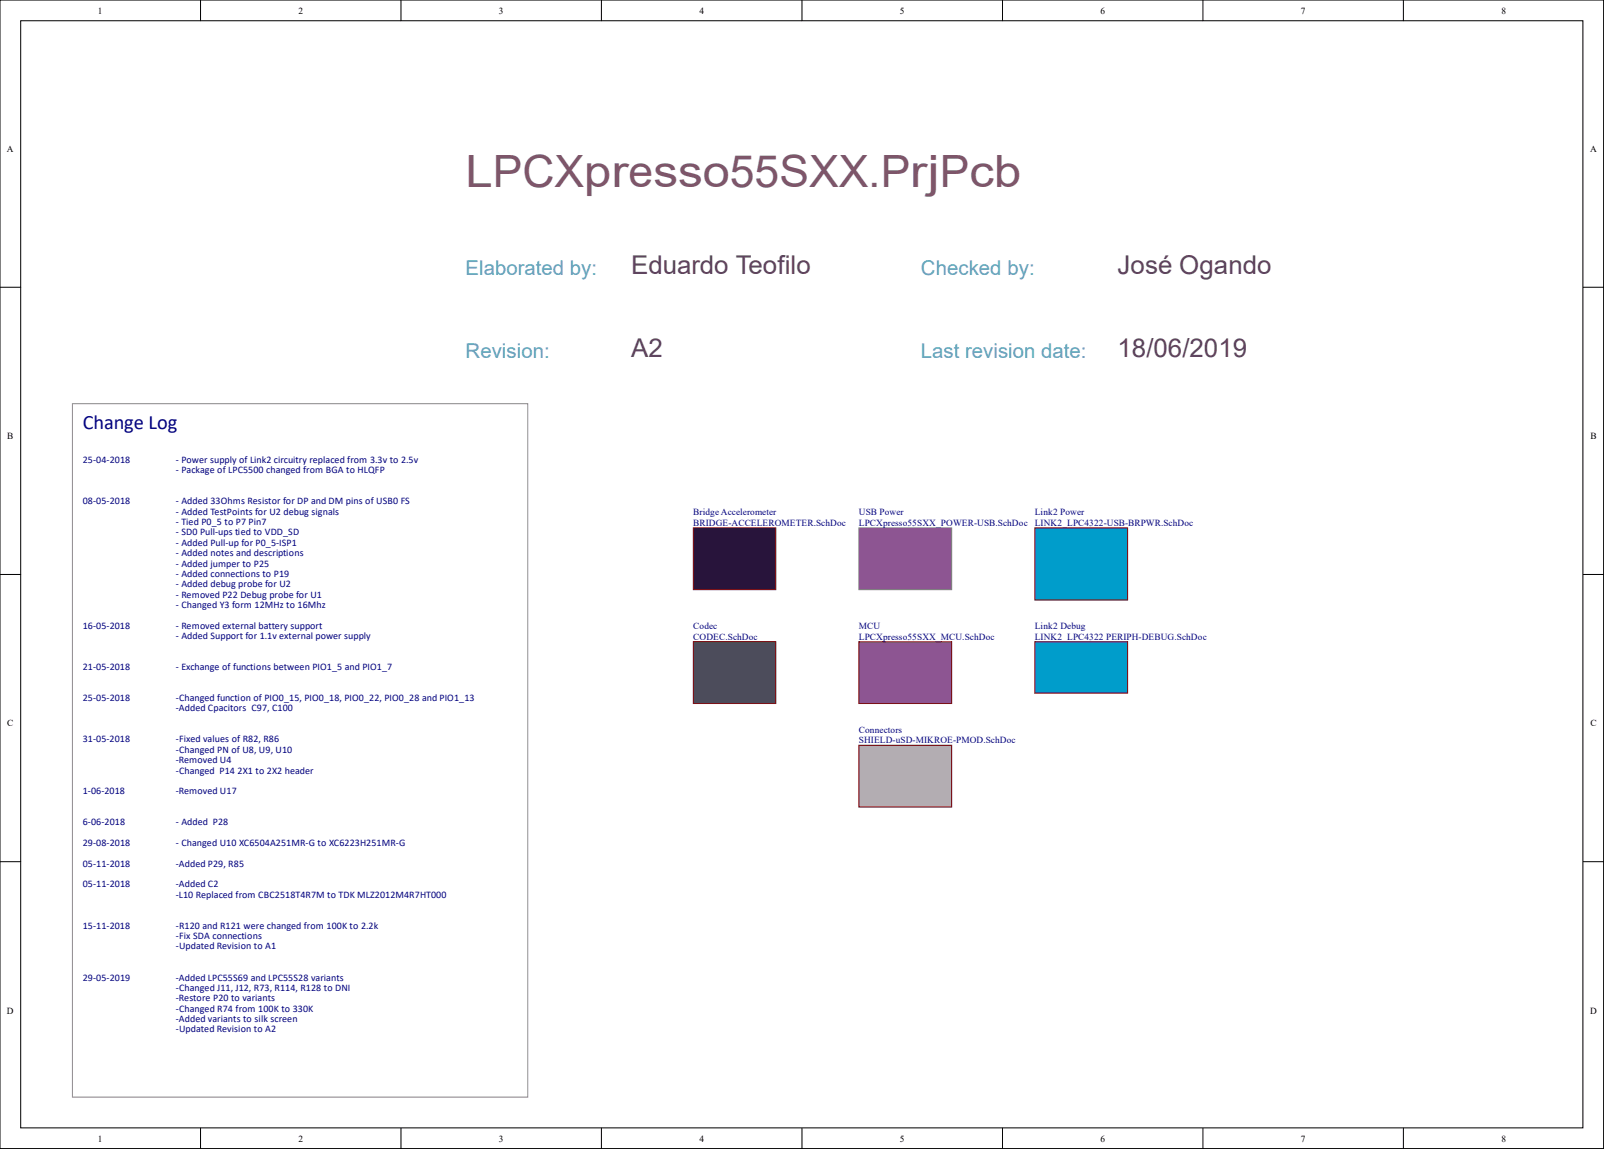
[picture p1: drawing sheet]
<svg xmlns="http://www.w3.org/2000/svg" width="393mm" height="282mm" viewBox="0 0 393 282" stroke-linecap="round" stroke-linejoin="round" font-family="sans-serif">
<defs><g id="words">
<text font-size="10.9" fill="#7d566a" x="114.1" y="45.9">LPCXpresso55SXX.PrjPcb</text>
<g font-size="6.3" fill="#5b4257">
<text x="154.7" y="67.2">Eduardo Teofilo</text>
<text x="273.9" y="67.2">José Ogando</text>
<text x="154.7" y="87.4">A2</text>
<text x="273.9" y="87.4">18/06/2019</text>
</g>
<g font-size="5" fill="#51aab6">
<text x="114.1" y="67.4">Elaborated by:</text>
<text x="225.7" y="67.4">Checked by:</text>
<text x="114.1" y="87.7">Revision:</text>
<text x="225.7" y="87.7">Last revision date:</text>
</g>
<text font-size="5" fill="#000081" x="20.3" y="105.2">Change Log</text>
<g font-size="2.5" fill="#000081">
<text x="20.3" y="113.5">25-04-2018</text>
<text x="43.1" y="113.5">- Power supply of Link2 circuitry replaced from 3.3v to 2.5v</text>
<text x="43.1" y="116">- Package of LPC5500 changed from BGA to HLQFP</text>
<text x="20.3" y="123.6">08-05-2018</text>
<text x="43.1" y="123.6">- Added 33Ohms Resistor for DP and DM pins of USB0 FS</text>
<text x="43.1" y="128.7">- Tied P0_5 to P7 Pin7</text>
<text x="43.1" y="126.2">- Added TestPoints for U2 debug signals</text>
<text x="43.1" y="131.2">- SD0 Pull-ups tied to VDD_SD</text>
<text x="43.1" y="133.8">- Added Pull-up for P0_5-ISP1</text>
<text x="43.1" y="136.3">- Added notes and descriptions</text>
<text x="43.1" y="138.9">- Added jumper to P25</text>
<text x="43.1" y="141.4">- Added connections to P19</text>
<text x="43.1" y="143.9">- Added debug probe for U2</text>
<text x="43.1" y="146.5">- Removed P22 Debug probe for U1</text>
<text x="43.1" y="149">- Changed Y3 form 12MHz to 16Mhz</text>
<text x="20.3" y="154.1">16-05-2018</text>
<text x="43.1" y="154.1">- Removed external battery support</text>
<text x="43.1" y="156.6">- Added Support for 1.1v external power supply</text>
<text x="20.3" y="164.2">21-05-2018</text>
<text x="43.1" y="164.2">- Exchange of functions between PIO1_5 and PIO1_7</text>
<text x="20.3" y="171.8">25-05-2018</text>
<text x="43.1" y="171.8">-Changed function of PIO0_15, PIO0_18, PIO0_22, PIO0_28 and PIO1_13</text>
<text x="43.1" y="174.4">-Added Cpacitors C97, C100</text>
<text x="20.3" y="182">31-05-2018</text>
<text x="43.1" y="184.5">-Changed PN of U8, U9, U10</text>
<text x="43.1" y="182">-Fixed values of R82, R86</text>
<text x="43.1" y="187.1">-Removed U4</text>
<text x="43.1" y="189.6">-Changed P14 2X1 to 2X2 header</text>
<text x="20.3" y="194.7">1-06-2018</text>
<text x="43.1" y="194.7">-Removed U17</text>
<text x="20.3" y="202.3">6-06-2018</text>
<text x="43.1" y="202.3">- Added P28</text>
<text x="20.3" y="207.4">29-08-2018</text>
<text x="43.1" y="207.4">- Changed U10 XC6504A251MR-G to XC6223H251MR-G</text>
<text x="20.3" y="212.4">05-11-2018</text>
<text x="43.1" y="212.4">-Added P29, R85</text>
<text x="20.3" y="217.5">05-11-2018</text>
<text x="43.1" y="217.5">-Added C2</text>
<text x="43.1" y="220">-L10 Replaced from CBC2518T4R7M to TDK MLZ2012M4R7HT000</text>
<text x="20.3" y="227.6">15-11-2018</text>
<text x="43.1" y="227.6">-R120 and R121 were changed from 100K to 2.2k</text>
<text x="43.1" y="230.2">-Fix SDA connections</text>
<text x="43.1" y="232.7">-Updated Revision to A1</text>
<text x="20.3" y="240.3">29-05-2019</text>
<text x="43.1" y="245.4">-Restore P20 to variants</text>
<text x="43.1" y="240.3">-Added LPC55S69 and LPC55S28 variants</text>
<text x="43.1" y="242.9">-Changed J11, J12, R73, R114, R128 to DNI</text>
<text x="43.1" y="250.5">-Added variants to silk screen</text>
<text x="43.1" y="247.9">-Changed R74 from 100K to 330K</text>
<text x="43.1" y="253">-Updated Revision to A2</text>
</g>
<g font-size="2.3">
<text x="24" y="3.3">1</text>
<text x="73.1" y="3.3">2</text>
<text x="122.2" y="3.3">3</text>
<text x="171.4" y="3.3">4</text>
<text x="220.6" y="3.3">5</text>
<text x="269.7" y="3.3">6</text>
<text x="318.8" y="3.3">7</text>
<text x="368" y="3.3">8</text>
<text x="1.7" y="37.2">A</text>
<text x="389.7" y="37.2">A</text>
<text x="1.8" y="107.7">B</text>
<text x="389.8" y="107.7">B</text>
<text x="1.8" y="178">C</text>
<text x="389.8" y="178">C</text>
<text x="1.7" y="248.4">D</text>
<text x="389.7" y="248.4">D</text>
<text x="24" y="279.8">1</text>
<text x="73.1" y="279.8">2</text>
<text x="122.2" y="279.8">3</text>
<text x="171.4" y="279.8">4</text>
<text x="220.6" y="279.8">5</text>
<text x="269.7" y="279.8">6</text>
<text x="318.8" y="279.8">7</text>
<text x="368" y="279.8">8</text>
</g>
<g font-size="2.3" fill="#000081">
<text x="169.9" y="128.9">BRIDGE-ACCELEROMETER.SchDoc</text>
<text x="169.9" y="126.3">Bridge Accelerometer</text>
<text x="210.5" y="126.3">USB Power</text>
<text x="210.5" y="128.9">LPCXpresso55SXX_POWER-USB.SchDoc</text>
<text x="253.6" y="126.3">Link2 Power</text>
<text x="253.6" y="128.9">LINK2_LPC4322-USB-BRPWR.SchDoc</text>
<text x="169.9" y="154.2">Codec</text>
<text x="210.5" y="154.2">MCU</text>
<text x="253.6" y="154.2">Link2 Debug</text>
<text x="169.9" y="156.8">CODEC.SchDoc</text>
<text x="210.5" y="156.8">LPCXpresso55SXX_MCU.SchDoc</text>
<text x="253.6" y="156.8">LINK2_LPC4322 PERIPH-DEBUG.SchDoc</text>
<text x="210.5" y="179.6">Connectors</text>
<text x="210.5" y="182.2">SHIELD-uSD-MIKROE-PMOD.SchDoc</text>
</g>
</g></defs>
<g fill="#fff" stroke="#000" stroke-width=".25">
<path d="M0 0h393v281.5h-393z"/>
<path d="M5.1 5.1h382.8v271.3h-382.8z"/>
</g>
<g fill="none" stroke="#000" stroke-width=".25">
<path d="M49.1 0v5.1M98.3 0v5.1M147.4 0v5.1M196.5 0v5.1M245.7 0v5.1M294.8 0v5.1M343.9 0v5.1M0 70.4h5.1M388 70.4h5.1M0 140.8h5.1M388 140.8h5.1M0 211.2h5.1"/>
<path d="M388 211.2h5.1M49.1 276.5v5.1M98.3 276.5v5.1M147.4 276.5v5.1M196.5 276.5v5.1M245.7 276.5v5.1M294.8 276.5v5.1M343.9 276.5v5.1"/>
</g>
<path d="M17.8 98.9h111.5v170h-111.5z" fill="none" stroke="#928e91" stroke-width=".25"/>
<path d="M210.5 129.4h22.7v15.1h-22.7z" fill="#8d5592" stroke="#818181" stroke-width=".25"/>
<path d="M210.5 157.3h22.7v15.1h-22.7z" fill="#8d5592" stroke="#810000" stroke-width=".25"/>
<path d="M210.5 182.7h22.7v15.1h-22.7z" fill="#b3adb2" stroke="#810000" stroke-width=".25"/>
<path d="M169.9 129.4h20.2v15.1h-20.2z" fill="#28143b" stroke="#810000" stroke-width=".25"/>
<path d="M169.9 157.3h20.2v15.1h-20.2z" fill="#4c4c5b" stroke="#810000" stroke-width=".25"/>
<g fill="#009dcb" stroke="#810000" stroke-width=".25">
<path d="M253.6 157.3h22.7v12.6h-22.7z"/>
<path d="M253.6 129.4h22.7v17.7h-22.7z"/>
</g>
<use href="#words"/>
</svg>
